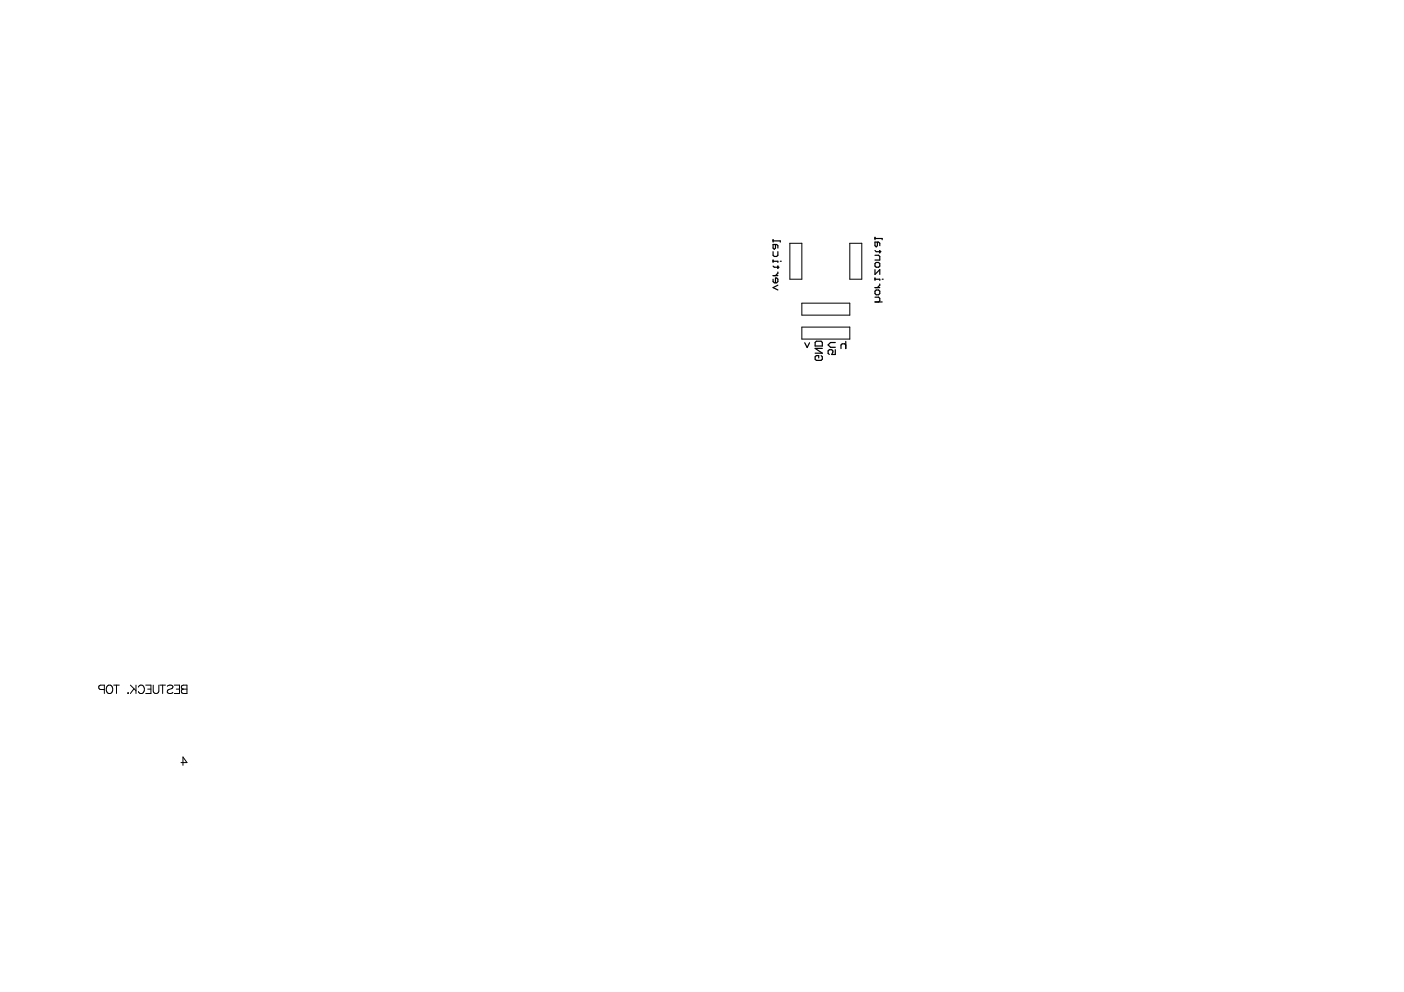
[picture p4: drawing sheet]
<svg xmlns="http://www.w3.org/2000/svg" width="297mm" height="210mm" viewBox="0 0 297 210" stroke-linecap="round" stroke-linejoin="round" font-family="sans-serif">
<g fill="none" stroke="#000" stroke-width=".21">
<path d="M167.1 51.5h2.5v7.6h-2.5zM179.8 51.5h2.5v7.6h-2.5zM169.6 64.1h10.2v2.6h-10.2zM169.6 69.2h10.2v2.5h-10.2zM22.1 145.9h-.8a.47 .47 0 0 1-.4-.5 .47 .47 0 0 1 .4-.4h.8v1.7M22.7 145.2a.65 .65 0 0 1 .7-.2 .65 .65 0 0 1 .4 .6v.5a.68 .68 0 0 1-.6 .7 .68 .68 0 0 1-.7-.7zM24.1 145h1.1M24.6 145v1.7M27 146.7h.2zM27.6 145l1.2 1.2M28.3 145.7l-.7 1M28.8 145v1.7"/>
<path d="M29.3 145.4a.65 .65 0 0 1 .7-.4 .65 .65 0 0 1 .5 .6v.5a.65 .65 0 0 1-.5 .6 .65 .65 0 0 1-.7-.4M30.8 145h1.1v1.7h-1.1M31.3 145.8h.6M32.4 145v1.2a.6 .6 0 0 0 .6 .5 .6 .6 0 0 0 .6-.5v-1.2M33.8 145h1.2M34.4 145v1.7M35.4 145.2a.67 .67 0 0 1 .6-.3 .67 .67 0 0 1 .6 .5l-.2 .2-.8 .4-.2 .5a.78 .78 0 0 0 1.2 0M36.9 145h1.1v1.7h-1.1M37.3 145.8h.7M38.5 145.1l.3-.1h.8v1.7h-.8a.47 .47 0 0 1-.4-.4 .47 .47 0 0 1 .4-.5l-.3-.2zM38.8 145.8h.8M38.3 161.4h1.3l-.9-1.2v1.7"/>
</g>
<g fill="none" stroke="#000" stroke-width=".25">
<path d="M163.6 56.3l.2 .2h1M163.6 50.7v.5M163.6 53.3v.7l.2 .3h.5l.3-.3v-.7M163.6 55v.5M163.6 59.1v.5l.2 .2h.5l.3-.2v-.5l-.3-.3h-.2v1M163.6 55.3h1v.2M163.6 58.3h1M163.6 51h1.5v.2M164.1 51.7v.8l-.3 .2-.2-.2v-.8h.7l.3 .3v.5M164.6 56.3v.5M164.6 57.6v.2l-.5 .5M165.1 55.3h.1"/>
<path d="M185.1 54h.8l.2 .3v.7h-1M185.1 55.8l.3-.3h.5l.2 .3v.5l-.2 .2h-.5l-.3-.2zM185.1 57.1v1l1-1v1M185.1 59.1h1v.2M185.1 50.2v.5M185.1 58.8v.5M185.1 53l.3 .3h1M185.1 50.5h1.5v.2M185.6 51.2v.8l-.2 .2-.3-.2v-.8h.8l.2 .3v.5M186.1 53v.5M186.6 59.1h.1M164.6 60.3l-1 .6 1 .5"/>
<path d="M170.3 72.5l.5 1 .5-1M172.5 72.5l.2-.3h1l.3 .3v.7h-1.5zM173.7 75.2l.3 .3v.5l-.3 .3h-1l-.2-.3v-.5l.2-.3h.5v.5M174 73.7h-1.5l1.5 1h-1.5M176.7 74v1h-.7l.2-.5v-.3l-.2-.2h-.5l-.3 .2v.6l.3 .2M176.7 72.5h-1l-.5 .5 .5 .5h1M178.9 72.2v1.6M178.9 73l-.2-.3h-.5l-.3 .3v.8M185.1 63.9h1.5M185.1 62.9h.8l.2 .2v.5l-.2 .3M185.1 61.6l.3-.2h.5l.2 .2v.5l-.2 .3h-.5l-.3-.3zM185.1 60.9h1"/>
<path d="M186.1 60.1v.2l-.5 .6"/>
</g>
</svg>
